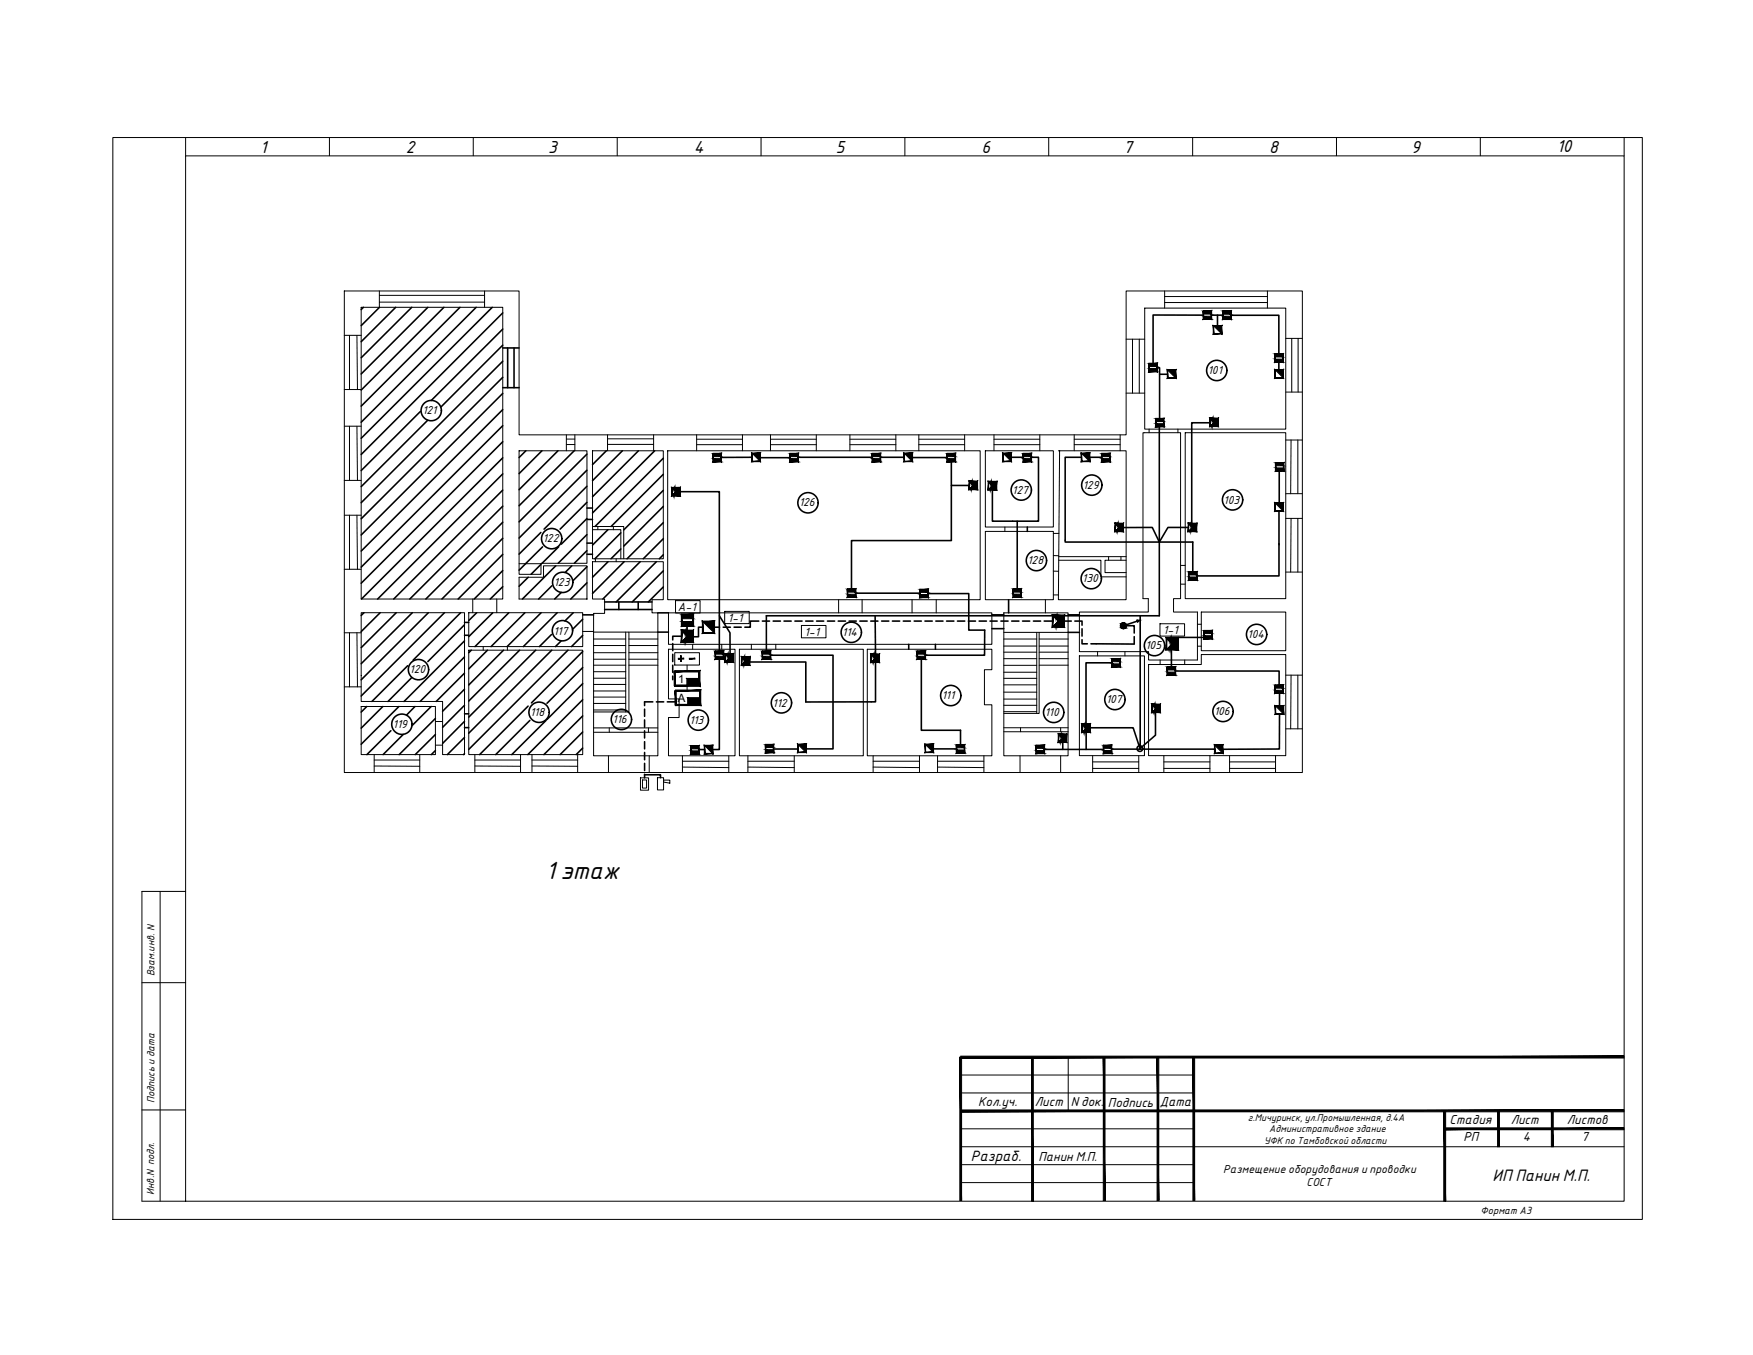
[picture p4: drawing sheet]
<svg xmlns="http://www.w3.org/2000/svg" width="279mm" height="216mm" viewBox="0 0 279 216" stroke-linecap="round" stroke-linejoin="round" font-family="sans-serif">
<defs><g id="words">
<text font-size="3.8" x="87" y="140.1">1 этаж</text>
<g font-size="2.7">
<text x="41.5" y="24.4">1</text>
<text x="64.7" y="24.4">2</text>
<text x="87.3" y="24.3">3</text>
<text x="110.6" y="24.3">4</text>
<text x="133.2" y="24.3">5</text>
<text x="156.4" y="24.3">6</text>
<text x="179.1" y="24.3">7</text>
<text x="202.3" y="24.3">8</text>
<text x="224.9" y="24.3">9</text>
<text x="248.1" y="24.3">10</text>
</g>
<text font-size="2.5" x="237.9" y="188.2">ИП Панин М.П.</text>
<text font-size="2.3" x="154.7" y="185">Разраб.</text>
<g font-size="2">
<text x="155.9" y="176.3">Кол.уч.</text>
<text x="164.9" y="176.3">Лист</text>
<text x="170.7" y="176.3">N док.</text>
<text x="176.6" y="176.4">Подпись</text>
<text x="184.8" y="176.3">Дата</text>
<text x="231" y="179.1">Стадия</text>
<text x="240.8" y="179.1">Лист</text>
<text x="249.7" y="179.1">Листов</text>
<text x="165.5" y="184.9">Панин М.П.</text>
<text x="233.2" y="181.8">РП</text>
<text x="242.7" y="181.8">4</text>
<text x="252.1" y="181.8">7</text>
</g>
<g font-size="1.8">
<text x="192.5" y="59.6">101</text>
<text x="67.3" y="66">121</text>
<text x="172.6" y="77.9">129</text>
<text x="127.4" y="80.7">126</text>
<text x="161.3" y="78.7">127</text>
<text x="195" y="80.2">103</text>
<text x="86.5" y="86.4">122</text>
<text x="163.8" y="89.9">128</text>
<text x="88.3" y="93.4">123</text>
<text x="172.5" y="92.8">130</text>
<text x="88.2" y="101.1">117</text>
<text x="108" y="97.3">А-1</text>
<text x="116" y="99">1-1</text>
<text x="128.2" y="101.3">1-1</text>
<text x="134.3" y="101.3">114</text>
<text x="185.4" y="101">1-1</text>
<text x="198.9" y="101.7">104</text>
<text x="65.3" y="107.3">120</text>
<text x="182.6" y="103.5">105</text>
<text x="108" y="111.9">A</text>
<text x="108.1" y="108.8">1</text>
<text x="123.1" y="112.6">112</text>
<text x="150.1" y="111.4">111</text>
<text x="176.3" y="112">107</text>
<text x="193.5" y="114">106</text>
<text x="62.6" y="116">119</text>
<text x="84.5" y="114.1">118</text>
<text x="97.6" y="115.2">116</text>
<text x="109.9" y="115.3">113</text>
<text x="166.5" y="114.1">110</text>
<text x="195" y="186.9">Размещение оборудования и проводки</text>
<text x="208.3" y="189">СОСТ</text>
</g>
<g font-size="1.6">
<text x="24.6" y="155.6" transform="rotate(-90 24.6 155.6)">Взам.инв. N</text>
<text x="24.6" y="175.8" transform="rotate(-90 24.6 175.8)">Подпись и дата</text>
<text x="24.6" y="190.4" transform="rotate(-90 24.6 190.4)">Инв.N подл.</text>
<text x="236" y="193.4">Формат А3</text>
</g>
<g font-size="1.5">
<text x="198.9" y="178.6">г.Мичуринск, ул.Промышленная, д.4А</text>
<text x="201.5" y="182.2">УФК по Тамбовской области</text>
<text x="202.3" y="180.4">Административное здание</text>
</g>
</g></defs>
<!-- layer: DESC -->
<g fill="none" stroke="#000" stroke-width=".16">
<path d="M18 21.9h243.8v172.4h-243.8zM29.6 21.9v2.9M52.5 21.9v2.9M75.4 21.9v2.9M98.4 21.9v2.9M121.3 21.9v2.9M144.2 21.9v2.9M167.1 21.9v2.9M190.1 21.9v2.9M213 21.9v2.9M235.9 21.9v2.9M258.9 21.9v2.9"/>
<path d="M107.7 95.7h3.9v2h-3.9zM108.6 99h1.9v.7h-1.9zM115.5 97.4h3.9v2h-3.9zM127.7 99.7h3.9v1.9h-3.9zM184.9 99.4h3.9v2h-3.9zM107.5 104h4v2h-4zM109.5 109.2h.1M109.5 106v1M109.5 109.2v.9M109.6 112.3h.1M111.5 108.1h-2v1.1M111.6 111.2h-2v1.1"/>
<path d="M102.1 123.9h1.3v2h-1.3zM102.4 124.3h.7v1.3h-.7zM104.8 123.9h1v2h-1zM105.8 124.3h1v.5l-1-.2zM22.6 156.6h7M25.5 142v49.4M29.6 142h-7v49.4h236.3v-166.6h-229.3v166.6M22.6 176.9h7M153.1 171.3h37.2M153.1 174.1h37.2M153.1 179.9h37.2M170.3 168.4v8.6"/>
<path d="M153.1 182.7h105.7M153.1 188.4h37.2M153.1 185.6h37.2"/>
</g>
<!-- layer: LINK -->
<g fill="none" stroke="#000" stroke-width=".25">
<path d="M57.9 49l-.3 .3M60.5 49l-2.9 2.9M63.1 49l-5.5 5.4M65.6 49l-8 8M68.2 49l-10.6 10.6M70.8 49l-13.2 13.2M73.3 49l-15.7 15.7M75.9 49l-18.3 18.3M78.5 49l-20.9 20.8M80.1 49.9l-22.5 22.5M80.1 52.4l-11.4 11.4M80.1 55l-9.8 9.9"/>
<path d="M80.1 57.6l-22.5 22.5M80.1 55.4h2.6M80.9 55.4v6.4M81.9 55.4v6.4M184.4 58.6h.4v8.1M184.8 59.6h1.3M191.8 50.2h-8v7.7M193.1 50.2h1.8M194 50.2v1.7M196.2 50.2h7.6v6.2M203.8 57.7v1.2M67 65.6l-9.4 9.4"/>
<path d="M68.2 67l-10.6 10.5M80.1 75.5l-19.9 19.9M80.1 60.1l-22.5 22.6M80.1 62.7l-22.5 22.5M80.1 65.3l-22.5 22.5M80.1 67.8l-22.5 22.6M80.1 70.4l-22.5 22.5M80.1 72.9l-22.5 22.5M80.1 78.1l-17.3 17.3M80.1 61.8h2.6M83.8 71.8l-1.1 1.1M86.4 71.8l-3.7 3.7"/>
<path d="M88.9 71.8l-6.2 6.2M91.5 71.8l-8.8 8.8M93.5 72.4l-10.8 10.7M93.5 74.9l-10.8 10.8M93.5 77.5l-6.8 6.8M96.6 71.8l-2.2 2.2M99.2 71.8l-4.8 4.8M101.8 71.8l-7.4 7.3M104.3 71.8l-9.9 9.9M105.7 73l-10.9 10.9M105.7 75.6l-8.3 8.3M105.7 78.1l-6.3 6.3"/>
<path d="M108.4 78.3h6.3v25.5M119.9 72.9h-5M121.2 72.9h4.7M127.2 72.9h11.8M140.3 72.9h3.8M145.4 72.9h5.6M151.6 73.6v12.5h-15.9v7.8M151.6 77.4h2.9M161.2 72.9h1.9M164.4 72.9h1.1v10.1h-7.3v-5M172.4 72.9h-2.6v13.5h20.3v4.7M173.7 72.9h1.9"/>
<path d="M184.8 68v30.1h-62.7v5.7M192.9 67.4h-3v16M203.9 75v5.1M58 97.6l-.4 .5M60.6 97.6l-3 3M63.2 97.6l-5.6 5.6M65.7 97.6l-8.1 8.2M68.3 97.6l-10.7 10.7M70.8 97.6l-13.2 13.3M73.4 97.6l-7.6 7.6M74 99.6l-5.8 5.8M74 99.2h.7"/>
<path d="M76 97.6l-1.3 1.3M78.5 97.6l-3.8 3.8M80.1 80.7l-14.8 14.7M80.1 85.8l-9.7 9.6M80.1 88.3l-7.1 7.1M80.1 83.2l-12.2 12.2M80.1 90.9l-4.5 4.5M80.1 93.5l-2 1.9M81.1 97.6l-5.4 5.4M83.7 97.6l-5.4 5.4M84.2 92l-1.5 1.4M86.2 84.8l-3.5 3.5"/>
<path d="M86.2 89.9l-1.6 1.6M86.2 97.6l-5.4 5.4M86.5 87.1l-3.8 3.8M88 93.3l-2.2 2.1M88.6 90.2l-5.3 5.2M88.8 97.6l-5.4 5.4M89 87.1l-2.6 2.7M89.5 94.4l-1.1 1M91.1 90.2l-1 1M91.4 97.6l-1.4 1.3M92.9 98.7l-1.7 1.6M93.5 95.4h.1"/>
<path d="M93.5 80l-4.2 4.3M93.5 82.6l-4 4.1M93.5 85.2l-4.5 4.6M93.5 87.7l-2 2.1M93.5 90.3l-2.2 2.2M93.5 92.9l-2.5 2.5M93.5 80.9h.9M93.5 82.8h.9M93.5 86.5h.9M93.5 88.3h.9M96.9 84.4l-2.5 2.5M96.9 89.5l-2.5 2.5"/>
<path d="M98.9 84.9l-4.1 4.1M98.9 87.5l-1.5 1.5M99.5 89.5l-5.1 5.1M102 89.5l-5.9 5.9M104.6 89.5l-6.4 6.4M105.7 80.7l-6.3 6.3M105.7 83.3l-5.8 5.7M105.7 85.8l-3.2 3.2M105.7 88.4l-.6 .6M105.7 91l-4.9 4.9M105.7 93.5l-2.4 2.4M114.7 98.1l1.6 2.7 .1 3.8"/>
<path d="M136.4 94.5h10.2M139.5 98.1v6.2M147.9 94.6h6.5v5.8h2.5v4h-9.4M160.8 95.6v2M162.1 83v10.9M163.7 84v.7M181.7 98.1v21.3l-1.1-3.4h-6.8M189.4 84h-3.2l-1.4 2.4-1.1-2.4-4.7 .1M203.8 86.6v5.2h-13.1M203.8 81.4v5.4M58.5 112.6l-.9 .9M61 112.6l-3.4 3.4"/>
<path d="M62.3 116.4l-3.8 3.8M63.6 112.6l-6 6M64.3 117l-3.2 3.2M65 106.1l-5.7 5.7M65.6 108l-3.8 3.8M66.1 112.6l-1.3 1.3M68.7 112.6l-3 3M69.4 114.5l-5.8 5.7M69.4 117l-3.2 3.2M69.4 119.6l-.7 .6M74 102.1l-9.6 9.7M74 107.3l-4.5 4.5"/>
<path d="M74 117.5l-2.7 2.7M74 104.7l-7 7.1M74 109.8l-3.5 3.5M74 112.4l-3.5 3.5M74 114.9l-3.5 3.6M74 113.7h.7M74 115.9h.7M74 101.2h.7M75.1 103.6l-.4 .4M77.7 103.6l-3 3M80.3 103.6l-5.6 5.5M82.8 103.6l-8.1 8.1"/>
<path d="M84.2 112.5l-7.8 7.7M84.4 114.8l-5.4 5.4M85.4 103.6l-10.7 10.7M87 114.8l-5.4 5.4M87.9 101.1l-1.9 1.9M87.9 103.6l-13.2 13.2M89.4 102.1l-.9 .9M90.5 103.6l-15.8 15.8M92.9 101.2l-1.8 1.8M92.9 103.8l-8.2 8.2M92.9 106.4l-5.7 5.7M92.9 108.9l-5.7 5.7"/>
<path d="M92.9 111.5l-8.8 8.7M92.9 114.1l-6.2 6.1M92.9 116.6l-3.6 3.6M92.9 119.2l-1.1 1M111.4 119.4h.9M114.7 105v14.4h-1.1M119.5 105.5h8.9v6.4l11.1-.1v-6.3M122.8 104.4h10v14.9h-4.3M123.3 119.3h3.9M144.8 102.7v.7M146.8 105v11.4h6.3v2.3M148.8 119.3h3.7"/>
<path d="M149.1 102.7v.7M166.4 119.4h6.7M169.4 118.3v1.1M170.2 100.8h1.8M173.1 116.7v2.7h2.8M177.2 119.4h16.3M177.2 105.6h-4.1v9.8M184.2 113.5v3.6l-2.5 2.2M187.3 106.9h16.6v2.3M191.9 101.6h-5.2v4.7M203.9 113.8v5.5l-9 .1M203.9 110.5v2"/>
<path d="M74 120.1l-.1 .1M102.7 123.5h2.6v.4"/>
<circle cx="193.9" cy="59" r="1.62"/>
<circle cx="68.7" cy="65.4" r="1.62"/>
<circle cx="162.8" cy="78.1" r="1.62"/>
<circle cx="174" cy="77.3" r="1.62"/>
<circle cx="196.5" cy="79.6" r="1.62"/>
<circle cx="87.9" cy="85.8" r="1.62"/>
<circle cx="89.7" cy="92.8" r="1.62"/>
<circle cx="128.8" cy="80.1" r="1.62"/>
<circle cx="165.2" cy="89.3" r="1.62"/>
<circle cx="173.9" cy="92.2" r="1.62"/>
<circle cx="64.1" cy="115.4" r="1.62"/>
<circle cx="66.7" cy="106.7" r="1.62"/>
<circle cx="85.9" cy="113.5" r="1.62"/>
<circle cx="89.6" cy="100.5" r="1.62"/>
<circle cx="99" cy="114.6" r="1.62"/>
<circle cx="111.3" cy="114.7" r="1.62"/>
<circle cx="124.5" cy="112" r="1.62"/>
<circle cx="135.7" cy="100.7" r="1.62"/>
<circle cx="151.5" cy="110.8" r="1.62"/>
<circle cx="167.9" cy="113.5" r="1.62"/>
<circle cx="177.7" cy="111.5" r="1.62"/>
<circle cx="184" cy="102.9" r="1.62"/>
<circle cx="194.9" cy="113.4" r="1.62"/>
<circle cx="200.3" cy="101.1" r="1.62"/>
</g>
<!-- layer: BLK_12_THHN -->
<g fill="none" stroke="#000" stroke-width=".16">
<path d="M54.9 46.4h27.8v22.9h96.8v-22.9h28.1v76.7h-152.7zM54.9 53.4h2.7M55.7 53.4v8.7M56.9 53.4l.1 8.7M57.6 49h22.5v46.4h-22.5zM60.5 46.4v2.6M60.5 47.1h16.7M60.5 48.1h16.7M77.2 46.4v2.6M179.5 54h2.9M180.5 54v8.6M181.6 54v8.6"/>
<path d="M182.4 49.1h22.5v19.3h-22.5zM185.6 47.3h16.4M185.6 46.4v2.7M185.6 48.2h16.4M202 46.4v2.7M204.9 53.9h2.7M205.9 53.9v8.6M206.9 53.9v8.6M54.9 62.1h2.7M54.9 67.9h2.7M54.9 76.5h2.7M55.7 67.9v8.6"/>
<path d="M56.9 67.9l.1 8.6M82.7 71.8h10.8v18h-7.3v1.7h-3.5zM90.3 69.3v2.5M90.3 70.8h1.3M90.3 70h1.3M91.6 69.3v2.5M94.4 71.8h11.3v17.2h-11.3zM96.8 69.3v2.5M96.8 69.9h7.4M96.8 70.8h7.4M104.2 69.3v2.5M106.4 71.8h49.8v23.8h-49.8z"/>
<path d="M111 70h7.3M111 70.9h7.3M111 69.3v2.5M118.3 69.3v2.5M122.8 70h7.3M122.8 70.9h7.3M122.8 69.3v2.5M130.1 69.3v2.5M135.5 70h7.3M135.5 70.9h7.3M135.5 69.3v2.5M142.8 69.3v2.5"/>
<path d="M146.4 70h7.3M146.4 70.9h7.3M146.4 69.3v2.5M153.7 69.3v2.5M157 71.8h10.9v12.2h-10.9zM158.4 70h7.3M158.4 70.9h7.3M158.4 69.3v2.5M165.7 69.3v2.5M168.7 71.8h10.8v23.8h-10.8l.2-23.8M171.2 70h7.3M171.2 70.9h7.3"/>
<path d="M171.2 69.3v2.5M178.5 69.3v2.5M179.5 62.6h2.9M182.2 68.9h6v26.5h-1.2v2.1h3.9v7.7h-7.8v-1.4h-11.1v-6.3h11v-2.1h-.8zM183.1 68.4v.5M187.7 68.4v.5M188.9 68.9h16v26.5h-16zM204.9 62.5h2.7M204.9 70.1h2.7M204.9 78.7h2.7M205.8 70.1l-.1 8.6M206.9 70.1v8.6"/>
<path d="M54.9 82.1h2.7M54.9 90.7h2.7M55.7 82.1v8.6M56.9 82.1l.1 8.6M57.6 97.6h16.4v22.6h-3.5v-8.4h-12.9zM74.7 97.6h18.2v5.4h-18.2zM75.3 95.4v2.2M79.2 95.4v2.2M82.7 92h3.9v-1.8h6.9v5.2h-10.8zM82.7 89.8h3.5M94.4 83.9h5v5.1M94.4 84.4h4.5v4.6"/>
<path d="M94.4 89.5h11.3v6.1h-1.8v2h1v22.8h-10.3v-22.7h1.8v-2.3h-2zM94.9 89v.5M95.3 83.9v.5M97.8 83.9v.5M98.2 89v.5M106.5 97.6h51.6v5.1h-51.6zM133.7 95.6v2M137.4 95.6v2M145.4 95.6v2M149.2 95.6v2M157 84.7h10.9v10.9h-10.9zM160 97.6h10.2v22.8h-10.2z"/>
<path d="M160.2 84v.7M166.6 95.6v2M167.9 91h.8M167.9 85h.9M167.9 88.5h.8M167.9 94.8h.8M168.7 89.3h6.8v2.6h4M168.7 88.7h10.8M176.7 88.7v.6M178.7 88.7v.6M179.5 89.3h-3.4v1.9h3.4M188.2 90.1h.7"/>
<path d="M188.2 93.1h.7M190.9 99.5h.6M191.5 97.5h13.4v6.2h-13.4zM204.9 82.6h2.7M204.9 91.2h2.7M205.8 82.6l-.1 8.6M206.9 82.6v8.6M54.9 100.8h2.7M54.9 109.4h2.7M55.7 100.8v8.6M56.9 100.8l.1 8.6M57.6 112.6h11.8v7.6h-11.8z"/>
<path d="M69.4 115h1.1M69.4 118.7h1.1M74.7 103.6h18.2v16.6h-18.2zM77 103v.6M80.9 103v.6M92.9 100.6h1.7M94.6 100.7h10.3M94.6 101.8h5.1M94.6 102.9h5.1M94.6 104h5.1M94.6 105h5.1M94.6 106h5.1"/>
<path d="M94.6 107h5.1M94.6 108.1h5.1M94.6 109.1h5.1M94.6 110.1h5.1M94.6 111.1h5.1M94.6 112.1h5.1M94.6 113.1h5.1M94.6 116.7h10.3M94.6 116h10.3M97.1 116v.7M99.7 100.7v12.7M100.2 100.7v12.7h-5.6"/>
<path d="M100.2 101.8h4.7M100.2 102.9h4.7M100.2 104h4.7M100.2 105h4.7M100.2 106h4.7M103.3 116v.7M106.5 103.4h10.7v17h-10.7v-6.1h1.7v-2.9h-1.7zM110.4 102.7v.7M115 102.7v.7M117.8 103.4h19.8v17h-19.8zM119.8 102.7v.7M123.6 102.7v.7"/>
<path d="M138.2 103.4h19.9v3.3h-1.2v5.6h1.2v8.1h-19.9zM160 101.8h5.2M160 106h5.2M160 100.8h10.2M160 102.9h5.2M160 103.9h5.2M160 105h5.2M160 107.1h5.2M160 108.1h5.2M160 109.1h5.2M160 110.3h5.2M160 111.4h5.2"/>
<path d="M160 112.4h5.2M160 113.4h5.2M160 116h10.2M160 116.6h10.2M162.7 116v.6M165.2 100.8v12.9M165.6 100.8v12.9h-5.6M165.6 101.8h4.6M165.6 106h4.6M165.6 102.9h4.6M165.6 103.9h4.6M165.6 105h4.6"/>
<path d="M169.1 116v.6M172 104.5h10.4v15.9h-10.4zM174.9 103.8v.7M179.3 103.8v.7M183.1 105.9h8.4v-1.6h13.4v16.1h-21.8zM184.9 105.2v.7M188.8 105.2v.7M190.9 103h.6M204.9 107.6h2.7M204.9 116.1h2.7M205.8 107.6l-.1 8.5M206.9 107.6v8.5"/>
<path d="M59.6 120.2v2.9M59.6 121.1h7.3M59.6 122.1h7.3M66.9 120.2v2.9M75.7 121.1h7.3M75.7 120.2v2.9M75.7 122.1h7.3M83 120.2v2.9M84.8 121.1h7.3M84.8 120.2v2.9M84.8 122.1h7.3M92.1 120.2v2.9"/>
<path d="M97 120.4v2.7M103.5 120.4v2.7M108.8 120.4v2.7M108.8 121.3h7.4M108.8 122.2l7.4 .1M116.2 120.4v2.7M119.2 121.3h7.4M119.2 120.4v2.7M119.2 122.2l7.4 .1M126.6 120.4v2.7M139.2 121.3h7.4M139.2 120.4v2.7"/>
<path d="M139.2 122.2l7.4 .1M146.6 120.4v2.7M149.4 121.3h7.4M149.4 120.4v2.7M149.4 122.2l7.4 .1M156.8 120.4v2.7M162.6 120.4v2.7M169.1 120.4v2.7M174.2 120.4v2.7M174.2 121.4h7.3M174.2 122.4h7.3M181.5 120.4v2.7"/>
<path d="M185.5 121.4h7.3M185.5 122.4h7.3M185.5 120.4v2.7M192.8 120.4v2.7M196 121.4h7.3M196 122.4h7.3M196 120.4v2.7M203.3 120.4v2.7"/>
</g>
<g fill="#000" stroke="#000" stroke-width=".16">
<path d="M179 99.3h.2zM178.9 99.3h.3z"/>
<path d="M178.9 99.3h.4zM178.9 99.3h.4z"/>
<path d="M178.9 99.3h.4zM178.8 99.3h.5z"/>
<path d="M178.8 99.3l.6 .1zM178.7 99.4h.7z"/>
<path d="M178.7 99.4l.7 .1zM178.7 99.4l.7 .1z"/>
<path d="M178.7 99.5l.8 .1-.1-.1zM178.7 99.5l.8 .1h-.9z"/>
<path d="M178.7 100h.7zM178.7 100h.7z"/>
<path d="M178.6 99.6h.9zM178.6 99.6h.9h-.9z"/>
<path d="M178.6 99.9l.8 .1 .1-.1zM178.6 99.9l.8 .1h-.7z"/>
<path d="M178.6 99.6l.9 .1zM178.6 99.6l.9 .1z"/>
<path d="M178.6 99.8l.9 .1v-.1zM178.6 99.8l.9 .1h-.9z"/>
<path d="M178.6 99.7l.9 .1v-.1zM178.6 99.7l.9 .1h-.9z"/>
<path d="M181.2 98.8l.4 .1zM181.2 98.9l.1 .1 .3-.1z"/>
<path d="M181.3 99l.3-.1zM181.3 99v.1l.2-.1z"/>
<path d="M178.9 100.1h.3zM178.9 100.1l.2 .1z"/>
<path d="M178.9 100.1h.4zM178.9 100.1h.3z"/>
<path d="M178.8 100.1h.5zM178.8 100.1h.5z"/>
<path d="M178.7 100h.7zM178.7 100l.6 .1z"/>
</g>
<g fill="none" stroke="#000" stroke-width=".25">
<path d="M92.9 98h1.7M96.4 95.9h7.5M96.4 97.1h7.5M98.6 95.9v1.2M101.7 95.9v1.2M104.9 97.6h1.6M109.5 99.7v.8M112 99.9h-.7v1.6h-.8M113.8 99.9h.9M115.3 99.9h1.1M117 99.9h1.1M120.9 99h-1.3v.9h-.9"/>
<path d="M121.5 99h1.2M123.2 99h1.2M125 99h1.1M126.7 99h1.1M128.4 99h1.2M130.1 99h1.2M131.9 99h1.1M133.6 99h1.2M135.3 99h1.2M137 99h1.2M138.8 99h1.1M140.5 99h1.2"/>
<path d="M142.2 99h1.2M144 99h1.1M145.7 99h1.1M147.4 99h1.2M149.2 99h1.1M150.9 99h1.1M152.6 99h1.2M154.3 99h1.2M156.1 99h1.1M157.8 99h1.1M158.1 98h1.9M159.5 99h1.2"/>
<path d="M161.2 99h1.2M163 99h1.1M164.7 99h1.2M166.4 99h1.4M169.6 99h1.1M170.2 98h1.8M171.3 99h1.2v.6M179.5 99.7h1.3v1.2M181.2 98.8l.1 .3M181.6 98.9l-2 .6M102.7 113v1.1M102.7 114.7v1.2"/>
<path d="M102.7 116.4v1.2M102.7 118.2v1.1M102.7 119.9v1.2M104 111.8h-1.3v.6M104.6 111.8h1.2M104.9 100.7h1.6M106.4 111.8h1.3M107.2 102.5v1.2M107.2 104.3v1.1M107.2 106v1.1M107.2 107.7v.6M108.6 101.4h-1.4v.6"/>
<path d="M158.1 100.2h1.9M172.5 101.9v.7h.8M172.5 100.2v1.2M173.9 102.6h6.9M180.8 101.4v1.2M102.7 121.6v1.2M102.7 123.4v.5"/>
<circle cx="179.1" cy="99.7" r=".46"/>
<circle cx="181.7" cy="119.3" r=".46"/>
</g>
<!-- layer: DESC -->
<g fill="#000" stroke="#000" stroke-width=".16">
<path d="M186.1 59h1.2v1.2zM193.5 52h1.2v1.1zM203.3 59h1.2v1.2zM119.9 72.3h1.2v1.2zM144.2 72.3h1.2v1.2zM159.9 72.3h1.2v1.2zM172.4 72.3h1.2v1.2zM112 99.1h1.8v1.7zM203.3 80.2h1.2v1.2zM112.3 118.8h1.2l.1 1.2zM127.2 118.6h1.2v1.2zM147.5 118.6h1.2v1.2z"/>
<path d="M193.6 118.8h1.2l.1 1.2zM203.3 112.5h1.2v1.2z"/>
<path d="M183.1 57.9v.1l1.4-.1zM183.1 58l1.4-.1zM184.5 57.9l-.1 .1 .1 1.3zM184.4 58l.1 1.3zM183.1 59.3h1.4l-.1-.1zM183.1 59.3l1.3-.1zM183.1 57.9v1.4l.1-.1zM183.1 57.9h.1v1.3z"/>
<path d="M183.1 57.9l1.3 .5v-.5zM183.1 57.9l1.3 .5h-1.3z"/>
<path d="M183.1 58.7l1.3 .5v-.5zM183.1 58.7l1.3 .5h-1.3z"/>
<path d="M186 58.9l.1 .1 1.3-.1zM186.1 59l1.3-.1zM187.4 58.9l-.1 .1 .1 1.3zM187.3 59l.1 1.3zM186 60.3h1.4l-.1-.1zM186 60.3l1.3-.1zM186 58.9v1.4l.1-.1zM186 58.9l.1 1.3z"/>
<path d="M191.8 49.5v.1l1.3-.1zM191.8 49.6l1.3-.1-.1 .1zM193.1 49.5l-.1 .1 .1 1.3zM193 49.6l.1 1.3zM191.8 50.9h1.3l-.1-.1zM191.8 50.9l1.2-.1zM191.8 49.6v1.3v-.1zM191.8 49.6v1.2z"/>
<path d="M191.8 49.6l1.3 .4v-.4zM191.8 49.6l1.3 .4h-1.3z"/>
<path d="M191.8 50.4l1.3 .4v-.4zM191.8 50.4l1.3 .4h-1.3z"/>
<path d="M193.4 51.9l.1 .1 1.2-.1zM193.5 52l1.2-.1zM194.7 51.9v.1v1.2zM194.7 52v1.2zM193.4 53.2h1.3v-.1zM193.4 53.2l1.3-.1zM193.4 51.9v1.3l.1-.1zM193.4 51.9l.1 1.2z"/>
<path d="M194.9 49.5v.1l1.3-.1zM194.9 49.6l1.3-.1zM196.1 49.6l.1 1.3v-1.4zM196.1 49.6l.1 1.3zM194.9 50.9h1.3l-.1-.1zM194.9 50.9l1.2-.1zM194.9 49.6v1.3v-.1zM194.9 49.6v1.2z"/>
<path d="M194.9 49.6l1.3 .5v-.5zM194.9 49.6l1.3 .5h-1.3z"/>
<path d="M194.9 50.4l1.3 .5v-.5zM194.9 50.4l1.3 .5h-1.3z"/>
<path d="M203.2 56.4v.1l1.3-.1zM203.2 56.5l1.3-.1zM204.5 56.4l-.1 .1 .1 1.2zM204.4 56.5l.1 1.2zM203.2 57.7h1.3l-.1-.1zM203.2 57.7l1.2-.1zM203.2 56.4v1.3v-.1zM203.2 56.4v1.2z"/>
<path d="M203.2 58.9l.1 .1 1.3-.1zM203.3 59l1.3-.1zM204.6 58.9l-.1 .1 .1 1.2zM204.5 59l.1 1.2zM203.2 60.2h1.4h-.1zM203.2 60.2h1.3zM203.2 58.9v1.3h.1zM203.2 58.9l.1 1.3z"/>
<path d="M203.2 56.4l1.3 .5v-.5zM203.2 56.4l1.3 .5h-1.3z"/>
<path d="M203.2 57.2l1.3 .5v-.5zM203.2 57.2l1.3 .5h-1.3z"/>
<path d="M107.3 77.7h.1l-.1 .1zM107.4 77.7l-.1 .1z"/>
<path d="M107.4 78.9l-.1 .1zM107.3 78.9v.1l.1-.1z"/>
<path d="M107.4 77.7v.2zM107.4 77.7v.2z"/>
<path d="M107.4 77.7h.1l-.1 .3zM107.5 77.7l-.1 .3h.1z"/>
<path d="M107.4 78.8v.2zM107.4 78.8v.2v-.2z"/>
<path d="M107.5 78.7v.3h-.1zM107.4 78.7v.3l.1-.3z"/>
<path d="M107.5 77.7h.1l-.1 .4zM107.6 77.7l-.1 .4h.1z"/>
<path d="M107.6 78.6v.4h-.1zM107.5 78.6v.4l.1-.4z"/>
<path d="M107.6 77.7h.1l-.1 .5zM107.7 77.7l-.1 .5h.1z"/>
<path d="M107.7 78.5v.5h-.1zM107.6 78.5v.5l.1-.5z"/>
<path d="M107.7 77.7h.1l-.1 .5zM107.8 77.7l-.1 .5h.1z"/>
<path d="M107.7 77.7h.1l-.1 1.2zM107.8 77.7l-.1 1.2h.1z"/>
<path d="M107.8 78.5v.4h-.1zM107.7 78.5v.4l.1-.4z"/>
<path d="M107.8 78.3v.1l-.7 .5zM107.1 78.9l.1 .1 .6-.6z"/>
<path d="M107.8 77.7h.1l-.1 1.2zM107.9 77.7l-.1 1.2h.1z"/>
<path d="M107.2 77.7l.6 .6v.1zM107.2 77.7l-.1 .1 .7 .6z"/>
<path d="M107.9 77.7h.1l-.1 1.2zM108 77.7l-.1 1.2h.1z"/>
<path d="M108 77.7h.1l-.1 1.2zM108.1 77.7l-.1 1.2h.1z"/>
<path d="M108.1 77.7h.1l-.1 1.2zM108.2 77.7l-.1 1.2h.1z"/>
<path d="M108.2 77.7v1.2zM108.2 77.7v1.2z"/>
<path d="M108.2 77.7h.1l-.1 1.2zM108.3 77.7l-.1 1.2h.1z"/>
<path d="M108.4 77.6v1.4l-.1-.1zM108.4 77.6l-.1 1.3zM107.1 77.7l1.3-.1-.1 .2zM107.1 77.7l1.2 .1zM107.1 77.7v.1v1.2zM107.1 77.8v1.2zM107.1 78.9l1.3 .1h-1.3zM107.1 78.9l1.3 .1z"/>
<path d="M113.7 72.2v.1l1.3-.1zM113.7 72.3l1.3-.1zM114.9 72.3l.1 1.3v-1.4zM114.9 72.3l.1 1.3zM113.6 73.6h1.4l-.1-.1zM113.6 73.6l1.3-.1zM113.6 72.3v1.3l.1-.1zM113.6 72.3h.1v1.2z"/>
<path d="M113.7 72.3l1.2 .5v-.5zM113.7 72.3l1.2 .5h-1.2z"/>
<path d="M113.7 73.1l1.2 .5v-.5zM113.7 73.1l1.2 .5h-1.2z"/>
<path d="M119.8 72.2l.1 .1 1.3-.1zM119.9 72.3l1.3-.1zM121.2 72.2l-.1 .1 .1 1.3zM121.1 72.3l.1 1.3zM119.8 73.6h1.4l-.1-.1zM119.8 73.6l1.3-.1zM119.8 72.2v1.4l.1-.1zM119.8 72.2l.1 1.3z"/>
<path d="M125.9 72.2v.1l1.4-.1zM125.9 72.3l1.4-.1zM127.2 72.3l.1 1.3v-1.4zM127.2 72.3l.1 1.3zM125.9 73.6h1.4l-.1-.1zM125.9 73.6l1.3-.1zM125.9 72.3v1.3l.1-.1zM125.9 72.3h.1v1.2z"/>
<path d="M125.9 72.3l1.3 .5v-.5zM125.9 72.3l1.3 .5h-1.3z"/>
<path d="M125.9 73.1l1.3 .5v-.5zM125.9 73.1l1.3 .5h-1.3z"/>
<path d="M139 72.2v.1l1.4-.1zM139 72.3l1.4-.1zM140.3 72.3l.1 1.3v-1.4zM140.3 72.3l.1 1.3zM139 73.6h1.4l-.1-.1zM139 73.6l1.3-.1zM139 72.3v1.3l.1-.1zM139 72.3h.1v1.2z"/>
<path d="M139 72.3l1.3 .5v-.5zM139 72.3l1.3 .5h-1.3z"/>
<path d="M139 73.1l1.3 .5v-.5zM139 73.1l1.3 .5h-1.3z"/>
<path d="M144.1 72.2l.1 .1 1.3-.1zM144.2 72.3l1.3-.1zM145.5 72.2l-.1 .1 .1 1.3zM145.4 72.3l.1 1.3zM144.1 73.6h1.4l-.1-.1zM144.1 73.6l1.3-.1zM144.1 72.2v1.4l.1-.1zM144.1 72.2l.1 1.3z"/>
<path d="M151 72.2v.1l1.3-.1zM151 72.3l1.3-.1zM152.3 72.2l-.1 .1 .1 1.3zM152.2 72.3l.1 1.3zM150.9 73.6h1.4l-.1-.1zM150.9 73.6l1.3-.1zM150.9 72.3v1.3l.1-.1zM150.9 72.3h.1v1.2z"/>
<path d="M151 72.3l1.3 .5v-.5zM151 72.3l1.3 .5h-1.3z"/>
<path d="M151 73.1l1.3 .5v-.5zM151 73.1l1.3 .5h-1.3z"/>
<path d="M154.7 76.7v.1zM154.7 76.7v.1z"/>
<path d="M154.7 76.7h.1l-.1 .2zM154.8 76.7l-.1 .2z"/>
<path d="M154.8 76.7h.1l-.1 .3zM154.9 76.7l-.1 .3h.1z"/>
<path d="M154.8 77.8l-.1 .2zM154.7 77.8v.2l.1-.2z"/>
<path d="M154.9 76.7h.1l-.1 .4zM155 76.7l-.1 .4h.1z"/>
<path d="M154.9 77.7v.3h-.1zM154.8 77.7v.3l.1-.3z"/>
<path d="M155 77.6v.4h-.1zM154.9 77.6v.4l.1-.4z"/>
<path d="M155 76.7h.1l-.1 .5zM155.1 76.7l-.1 .5h.1z"/>
<path d="M155.1 77.5v.5h-.1zM155 77.5v.5l.1-.5z"/>
<path d="M155.1 76.7v.5zM155.1 76.7v.5z"/>
<path d="M155.1 76.7h.1l-.1 1.2zM155.2 76.7l-.1 1.2h.1z"/>
<path d="M155.1 77.5v.4zM155.1 77.5v.4v-.4z"/>
<path d="M155.1 77.3l-.6 .6zM154.5 77.9l.1 .1 .6-.6z"/>
<path d="M155.2 76.7h.1l-.1 1.2zM155.3 76.7l-.1 1.2h.1z"/>
<path d="M154.6 76.7l.6 .6-.1 .1zM154.5 76.7l.6 .7z"/>
<path d="M155.3 76.7h.1l-.1 1.2zM155.4 76.7l-.1 1.2h.1z"/>
<path d="M155.4 76.7h.1l-.1 1.2zM155.5 76.7l-.1 1.2h.1z"/>
<path d="M155.5 76.7v1.2zM155.5 76.7v1.2z"/>
<path d="M155.5 76.7h.1l-.1 1.2zM155.6 76.7l-.1 1.2h.1z"/>
<path d="M155.6 76.7h.1l-.1 1.2zM155.7 76.7l-.1 1.2h.1z"/>
<path d="M155.8 76.7v1.3l-.1-.1zM155.8 76.7l-.1 1.2zM154.4 76.7h1.4h-.1zM154.4 76.7h1.3zM154.4 76.7h.1l-.1 1.3zM154.5 76.7l-.1 1.3zM154.4 78l.1-.1 1.3 .1zM154.5 77.9l1.3 .1z"/>
<path d="M157.7 76.8h.1l-.1 .1zM157.8 76.8l-.1 .1z"/>
<path d="M157.7 78l.1-.1zM157.7 77.9v.1l.1-.1z"/>
<path d="M157.8 76.8h.1l-.1 .1zM157.9 76.8l-.1 .1z"/>
<path d="M157.9 77.8l-.1 .2zM157.8 77.8v.2l.1-.2z"/>
<path d="M157.9 76.8h.1l-.1 .2zM158 76.8l-.1 .2h.1z"/>
<path d="M157.9 76.8h.1l-.1 .3zM158 76.8l-.1 .3h.1z"/>
<path d="M158 77.8v.2h-.1zM157.9 77.8v.2l.1-.2z"/>
<path d="M158 77.6v.4h-.1zM157.9 77.6v.4l.1-.4z"/>
<path d="M158 76.8h.1l-.1 .4zM158.1 76.8l-.1 .4h.1z"/>
<path d="M158.1 77.6v.4h-.1zM158 77.6v.4l.1-.4z"/>
<path d="M158.1 76.8h.1l-.1 .5zM158.2 76.8l-.1 .5h.1z"/>
<path d="M158.2 77.5v.5h-.1zM158.1 77.5v.5l.1-.5z"/>
<path d="M158.2 76.8h.1l-.1 1.2zM158.3 76.8l-.1 1.2h.1z"/>
<path d="M158.2 77.4h.1l-.7 .6zM157.6 78l.7-.6z"/>
<path d="M158.3 76.8v1.2zM158.3 76.8v1.2z"/>
<path d="M157.6 76.7l.7 .7h-.1zM157.6 76.8l.6 .6z"/>
<path d="M158.3 76.8h.1l-.1 1.2zM158.4 76.8l-.1 1.2h.1z"/>
<path d="M158.4 76.8h.1l-.1 1.2zM158.5 76.8l-.1 1.2h.1z"/>
<path d="M158.5 76.8h.1l-.1 1.2zM158.6 76.8l-.1 1.2h.1z"/>
<path d="M158.6 76.8h.1l-.1 1.2zM158.7 76.8l-.1 1.2h.1z"/>
<path d="M158.7 76.8h.1l-.1 1.2zM158.8 76.8l-.1 1.2h.1z"/>
<path d="M158.9 76.7v1.4l-.1-.1zM158.9 76.7l-.1 1.3zM157.5 76.7h1.4l-.1 .1zM157.5 76.7l1.3 .1zM157.5 76.7l.1 .1-.1 1.3zM157.6 76.8l-.1 1.3zM157.6 78l1.3 .1h-1.4zM157.6 78l1.3 .1z"/>
<path d="M159.8 72.2l.1 .1 1.3-.1zM159.9 72.3l1.3-.1zM161.2 72.2l-.1 .1 .1 1.3zM161.1 72.3l.1 1.3zM159.8 73.6h1.4l-.1-.1zM159.8 73.6l1.3-.1zM159.8 72.2v1.4l.1-.1zM159.8 72.2l.1 1.3z"/>
<path d="M163.1 72.2v.1l1.3-.1zM163.1 72.3l1.3-.1zM164.3 72.3l.1 1.3v-1.4zM164.3 72.3l.1 1.3zM163.1 73.6h1.3l-.1-.1zM163.1 73.6l1.2-.1zM163.1 72.3v1.3v-.1zM163.1 72.3v1.2z"/>
<path d="M163.1 72.3l1.3 .5v-.5zM163.1 72.3l1.3 .5h-1.3z"/>
<path d="M163.1 73.1l1.3 .5v-.5zM163.1 73.1l1.3 .5h-1.3z"/>
<path d="M172.3 72.2l.1 .1 1.3-.1zM172.4 72.3l1.3-.1zM173.7 72.2l-.1 .1 .1 1.3zM173.6 72.3l.1 1.3zM172.3 73.6h1.4l-.1-.1zM172.3 73.6l1.3-.1zM172.3 72.2v1.4l.1-.1zM172.3 72.2l.1 1.3z"/>
<path d="M175.6 72.2v.1l1.3-.1zM175.6 72.3l1.3-.1zM176.8 72.3l.1 1.3v-1.4zM176.8 72.3l.1 1.3zM175.5 73.6h1.4l-.1-.1zM175.5 73.6l1.3-.1zM175.5 72.3v1.3l.1-.1zM175.5 72.3h.1v1.2z"/>
<path d="M175.6 72.3l1.3 .5v-.5zM175.6 72.3l1.3 .5h-1.3z"/>
<path d="M175.6 73.1l1.3 .5v-.5zM175.6 73.1l1.3 .5h-1.3z"/>
<path d="M184.2 66.7h1.3zM184.2 66.7h1.3zM185.5 66.7h-.1l.1 1.3zM185.4 66.7l.1 1.3zM184.2 68h1.3l-.1-.1zM184.2 68l1.2-.1zM184.2 66.7v1.3v-.1zM184.2 66.7v1.2z"/>
<path d="M184.2 66.7l1.3 .5v-.5zM184.2 66.7l1.3 .5h-1.3z"/>
<path d="M184.2 67.5l1.3 .5v-.5zM184.2 67.5l1.3 .5h-1.3z"/>
<path d="M193 66.7h.1l-.1 .1zM193.1 66.7l-.1 .1z"/>
<path d="M193.1 67.8l-.1 .1zM193 67.8v.1l.1-.1z"/>
<path d="M193.1 66.7h.1l-.1 .2zM193.2 66.7l-.1 .2z"/>
<path d="M193.2 66.7h.1l-.1 .2zM193.3 66.7l-.1 .2h.1z"/>
<path d="M193.2 67.7v.2h-.1zM193.1 67.7v.2l.1-.2z"/>
<path d="M193.3 67.7v.2h-.1zM193.2 67.7v.2l.1-.2z"/>
<path d="M193.3 66.7h.1l-.1 .3zM193.4 66.7l-.1 .3h.1z"/>
<path d="M193.4 67.6v.3h-.1zM193.3 67.6v.3l.1-.3z"/>
<path d="M193.4 66.7v.4zM193.4 66.7v.4z"/>
<path d="M193.4 67.5v.4zM193.4 67.5v.4v-.4z"/>
<path d="M193.4 66.7h.1l-.1 .5zM193.5 66.7l-.1 .5h.1z"/>
<path d="M193.5 66.7h.1l-.1 1.2zM193.6 66.7l-.1 1.2h.1z"/>
<path d="M193.5 67.4v.5h-.1zM193.4 67.4v.5l.1-.5z"/>
<path d="M192.9 67.9l.6-.6h.1zM192.9 67.9l.1 .1 .6-.7z"/>
<path d="M193.6 66.7h.1l-.1 1.2zM193.7 66.7l-.1 1.2h.1z"/>
<path d="M193 66.6l.6 .7h-.1zM192.9 66.7l.6 .6-.5-.7z"/>
<path d="M193.7 66.7h.1l-.1 1.2zM193.8 66.7l-.1 1.2h.1z"/>
<path d="M193.8 66.7v1.2zM193.8 66.7v1.2z"/>
<path d="M193.8 66.7h.1l-.1 1.2zM193.9 66.7l-.1 1.2h.1z"/>
<path d="M193.9 66.7h.1l-.1 1.2zM194 66.7l-.1 1.2h.1z"/>
<path d="M194 66.7h.1l-.1 1.2zM194.1 66.7l-.1 1.2h.1z"/>
<path d="M194.2 66.6v1.4l-.1-.1zM194.2 66.6l-.1 1.3zM192.8 66.6h1.4l-.1 .1zM192.8 66.6l1.3 .1zM192.8 66.6l.1 .1-.1 1.3zM192.9 66.7l-.1 1.3zM192.9 67.9l1.3 .1h-1.4zM192.9 67.9l1.3 .1z"/>
<path d="M203.3 73.7v.1l1.3-.1zM203.3 73.8l1.3-.1zM204.6 73.7l-.1 .1 .1 1.3zM204.5 73.8l.1 1.3zM203.3 75.1h1.3l-.1-.1zM203.4 75h1.1l-1.2 .1zM203.3 73.8v1.3l.1-.1zM203.3 73.8h.1v1.2z"/>
<path d="M203.3 73.8l1.3 .4v-.4zM203.3 73.8l1.3 .4h-1.3z"/>
<path d="M203.3 74.6l1.3 .4v-.4zM203.3 74.6l1.3 .4h-1.3z"/>
<path d="M108.6 97.8v.2l1.9-.2zM108.6 98l1.9-.2-.1 .2zM110.5 97.8l-.1 .2 .1 1.8zM110.4 98l.1 1.8-.1-.1zM108.6 99.8h1.9l-.1-.1zM108.7 99.7h1.7l-1.8 .1zM108.6 97.9v1.9l.1-.1zM108.6 97.9h.1v1.8z"/>
<path d="M108.6 97.9l1.9 .7v-.7zM108.6 97.9l1.9 .7h-1.9z"/>
<path d="M108.6 99l1.9 .7v-.7zM108.6 99l1.9 .7h-1.9z"/>
<path d="M111.9 99l.2 .1 1.8-.1zM112.1 99.1l1.8-.1-.1 .1zM113.9 99l-.1 .1 .1 1.8zM113.8 99.1l.1 1.8-.1-.1zM111.9 100.9h2l-.1-.1zM111.9 100.9l.2-.1h1.7zM111.9 99v1.9l.2-.1zM111.9 99l.2 .1v1.7z"/>
<path d="M135.1 93.8v.1l1.3-.1zM135.1 93.9l1.3-.1zM136.4 93.8l-.1 .1 .1 1.3zM136.3 93.9l.1 1.3zM135 95.2h1.4l-.1-.1zM135.1 95.1h1.2l-1.3 .1zM135 93.9v1.3l.1-.1zM135 93.9h.1v1.2z"/>
<path d="M135.1 93.9l1.3 .4v-.4zM135.1 93.9l1.3 .4h-1.3z"/>
<path d="M135.1 94.7l1.3 .5v-.5zM135.1 94.7l1.3 .5h-1.3z"/>
<path d="M146.6 93.9v.1l1.3-.1zM146.6 94l1.3-.1zM147.9 93.9v.1v1.2zM147.9 94v1.2zM146.6 95.2h1.3zM146.6 95.2h1.3zM146.6 93.9v1.3h.1zM146.6 93.9h.1v1.3z"/>
<path d="M146.6 93.9l1.3 .5v-.5zM146.6 93.9l1.3 .5h-1.3z"/>
<path d="M146.6 94.7l1.3 .5v-.5zM146.6 94.7l1.3 .5h-1.3z"/>
<path d="M161.5 93.8v.1l1.3-.1zM161.5 93.9l1.3-.1zM162.7 93.9l.1 1.3v-1.4zM162.7 93.9l.1 1.3zM161.5 95.2h1.3l-.1-.1zM161.5 95.2l1.2-.1zM161.5 93.9v1.3v-.1zM161.5 93.9v1.2z"/>
<path d="M161.5 93.9l1.3 .4v-.4zM161.5 93.9l1.3 .4h-1.3z"/>
<path d="M161.5 94.7l1.3 .5v-.5zM161.5 94.7l1.3 .5h-1.3z"/>
<path d="M168 98.1h.1l-.1 .1zM168.1 98.1l-.1 .1h.1z"/>
<path d="M168.1 99.7v.1h-.1zM168 99.7v.1l.1-.1z"/>
<path d="M168.1 98.1h.2l-.2 .2zM168.3 98.1l-.2 .2h.2z"/>
<path d="M168.2 98.1h.2l-.2 .4zM168.4 98.1l-.2 .4h.2z"/>
<path d="M168.3 99.6v.2h-.2zM168.1 99.6v.2l.2-.2z"/>
<path d="M168.4 98.1h.1l-.1 .5zM168.5 98.1l-.1 .5h.1z"/>
<path d="M168.4 99.5v.3h-.2zM168.2 99.5v.3l.2-.3z"/>
<path d="M168.5 99.3v.5h-.1zM168.4 99.3v.5l.1-.5z"/>
<path d="M168.5 98.1h.1l-.1 .6zM168.6 98.1l-.1 .6h.1z"/>
<path d="M168.6 98.1h.1l-.1 .7zM168.7 98.1l-.1 .7h.1z"/>
<path d="M168.6 99.2v.6h-.1zM168.5 99.2v.6l.1-.6z"/>
<path d="M168.7 98.1h.1l-.1 1.7zM168.8 98.1l-.1 1.7h.1z"/>
<path d="M168.7 99.1v.7h-.1zM168.6 99.1v.7l.1-.7z"/>
<path d="M168.7 98.9l.1 .1-1 .8zM167.8 99.8l.1 .1 .9-.9z"/>
<path d="M168.8 98.1h.1l-.1 1.7zM168.9 98.1l-.1 1.7h.1z"/>
<path d="M167.9 98l.9 .9-.1 .1zM167.9 98l-.1 .1 .9 .9z"/>
<path d="M168.9 98.1h.2l-.2 1.7zM169.1 98.1l-.2 1.7h.2z"/>
<path d="M169.1 98.1h.1l-.1 1.7zM169.2 98.1l-.1 1.7h.1z"/>
<path d="M169.2 98.1h.1l-.1 1.7zM169.3 98.1l-.1 1.7h.1z"/>
<path d="M169.3 98.1h.1l-.1 1.7zM169.4 98.1l-.1 1.7h.1z"/>
<path d="M169.4 98.1h.1l-.1 1.7zM169.5 98.1l-.1 1.7h.1z"/>
<path d="M169.7 98v1.9l-.2-.1zM169.5 98.1v1.7l.2-1.8zM167.7 98h2l-.2 .1zM167.7 98l.1 .1h1.7zM167.7 98l.1 .1-.1 1.8zM167.8 98.1l-.1 1.8 .1-.1zM167.7 99.9l.1-.1 1.9 .1zM167.8 99.8l1.9 .1-.2-.1z"/>
<path d="M177.9 83.4h.1l-.1 .1zM178 83.4l-.1 .1z"/>
<path d="M178 84.5l-.1 .2zM177.9 84.5v.2l.1-.2z"/>
<path d="M178 83.4h.1l-.1 .2zM178.1 83.4l-.1 .2z"/>
<path d="M178.1 83.4h.1l-.1 .3zM178.2 83.4l-.1 .3h.1z"/>
<path d="M178.1 84.5l-.1 .2zM178 84.5v.2l.1-.2z"/>
<path d="M178.2 84.4v.3h-.1zM178.1 84.4v.3l.1-.3z"/>
<path d="M178.2 83.4v.4zM178.2 83.4v.4z"/>
<path d="M178.2 84.3v.4zM178.2 84.3v.4v-.4z"/>
<path d="M178.2 83.4h.1l-.1 .4zM178.3 83.4l-.1 .4h.1z"/>
<path d="M178.3 84.2v.5h-.1zM178.2 84.2v.5l.1-.5z"/>
<path d="M178.3 83.4h.1l-.1 .5zM178.4 83.4l-.1 .5h.1z"/>
<path d="M178.4 83.4h.1l-.1 1.2zM178.5 83.4l-.1 1.2h.1z"/>
<path d="M178.4 84.1v.5l-.1 .1zM178.3 84.1v.6l.1-.6z"/>
<path d="M178.4 84l.1 .1-.7 .5zM177.8 84.6l.1 .1 .6-.6z"/>
<path d="M178.5 83.4h.1l-.1 1.2zM178.6 83.4l-.1 1.2h.1z"/>
<path d="M177.9 83.4l.6 .6-.1 .1zM177.8 83.4l.6 .7-.5-.7z"/>
<path d="M178.6 83.4v1.2zM178.6 83.4v1.2z"/>
<path d="M178.6 83.4h.1l-.1 1.2zM178.7 83.4l-.1 1.2h.1z"/>
<path d="M178.7 83.4h.1l-.1 1.2zM178.8 83.4l-.1 1.2h.1z"/>
<path d="M178.8 83.4h.1l-.1 1.2zM178.9 83.4l-.1 1.2h.1z"/>
<path d="M178.9 83.4h.1l-.1 1.2zM179 83.4l-.1 1.2h.1z"/>
<path d="M179.1 83.4v1.3l-.1-.1zM179.1 83.4l-.1 1.2zM177.7 83.4h1.4h-.1zM177.7 83.4h1.3zM177.7 83.4h.1l-.1 1.3zM177.8 83.4l-.1 1.3zM177.7 84.7l.1-.1 1.3 .1zM177.8 84.6l1.3 .1z"/>
<path d="M189.5 91.1v.1l1.3-.1zM189.5 91.2l1.3-.1zM190.8 91.1l-.1 .1 .1 1.3zM190.7 91.2l.1 1.3zM189.4 92.5h1.4l-.1-.1zM189.4 92.5l1.3-.1zM189.4 91.1v1.4l.1-.1zM189.4 91.1h.1v1.3z"/>
<path d="M189.6 83.4h.1l-.1 .1zM189.7 83.4l-.1 .1z"/>
<path d="M189.7 83.4h.1l-.1 .2zM189.8 83.4l-.1 .2z"/>
<path d="M189.7 84.5l-.1 .2zM189.6 84.5v.2l.1-.2z"/>
<path d="M189.8 84.5l-.1 .2zM189.7 84.5v.2l.1-.2z"/>
<path d="M189.8 83.4v.3zM189.8 83.4v.3z"/>
<path d="M189.8 84.4v.3zM189.8 84.4v.3v-.3z"/>
<path d="M189.8 83.4h.1l-.1 .4zM189.9 83.4l-.1 .4h.1z"/>
<path d="M189.9 83.4h.1l-.1 .4zM190 83.4l-.1 .4h.1z"/>
<path d="M189.9 84.3v.4h-.1zM189.8 84.3v.4l.1-.4z"/>
<path d="M190 83.4h.1l-.1 .5zM190.1 83.4l-.1 .5h.1z"/>
<path d="M190 84.2v.5h-.1zM189.9 84.2v.5l.1-.5z"/>
<path d="M190.1 84.1v.5l-.1 .1zM190 84.1v.6l.1-.6z"/>
<path d="M190.1 83.4h.1l-.1 1.2zM190.2 83.4l-.1 1.2h.1z"/>
<path d="M190.1 84v.1l-.6 .5zM189.5 84.6l.6-.5z"/>
<path d="M190.1 83.4h.1l-.1 1.2zM190.2 83.4l-.1 1.2h.1z"/>
<path d="M189.5 83.4l.6 .6v.1zM189.5 83.4l.6 .7z"/>
<path d="M190.2 83.4h.1l-.1 1.2zM190.3 83.4l-.1 1.2h.1z"/>
<path d="M190.3 83.4h.1l-.1 1.2zM190.4 83.4l-.1 1.2h.1z"/>
<path d="M190.4 83.4h.1l-.1 1.2zM190.5 83.4l-.1 1.2h.1z"/>
<path d="M190.5 83.4h.1l-.1 1.2zM190.6 83.4l-.1 1.2h.1z"/>
<path d="M190.6 83.4h.1l-.1 1.2zM190.7 83.4l-.1 1.2h.1z"/>
<path d="M190.7 83.4v1.3v-.1zM190.7 83.4v1.2zM189.4 83.4h1.3zM189.4 83.4h1.3zM189.4 83.4h.1l-.1 1.3zM189.5 83.4l-.1 1.3zM189.5 84.6l1.2 .1h-1.3zM189.5 84.6l1.2 .1z"/>
<path d="M189.5 91.1l1.2 .5v-.5zM189.5 91.1l1.2 .5h-1.2z"/>
<path d="M189.5 91.9l1.2 .5v-.5zM189.5 91.9l1.2 .5h-1.2z"/>
<path d="M203.2 80.1l.1 .1 1.3-.1zM203.3 80.2l1.3-.1zM204.6 80.1l-.1 .1 .1 1.3zM204.5 80.2l.1 1.3zM203.2 81.5h1.4l-.1-.1zM203.2 81.5l1.3-.1zM203.2 80.1v1.4l.1-.1zM203.2 80.1l.1 1.3z"/>
<path d="M107.5 106.9v.2l4.1-.2zM107.5 107.1l4.1-.2-.2 .2zM111.6 106.9l-.2 .2 .2 2.3zM111.4 107.1l.2 2.3-.2-.3zM107.5 109.4h4.1l-.2-.3zM107.5 109.1h3.9l-3.9 .3z"/>
<path d="M107.5 107l.1 2.2v-2.2zM107.5 107l.1 2.2h-.1z"/>
<path d="M107.7 109.9v.2l4-.2zM107.7 110.1l4-.2-.2 .2zM111.7 109.9l-.2 .2 .2 2.3zM111.5 110.1l.2 2.3-.2-.2zM107.7 112.4h4l-.2-.2zM107.7 112.2h3.8l-3.8 .2z"/>
<path d="M107.6 110.1l.2 2.2v-2.2zM107.6 110.1l.2 2.2h-.2z"/>
<path d="M108.1 104.9v.1l.9-.1zM108.1 105l.9-.1v.1z"/>
<path d="M108.5 104.5l.1 .9v-.9zM108.5 104.5l.1 .9h-.1z"/>
<path d="M108.9 100.5h.1l-.1 .1zM109 100.5l-.1 .1h.1z"/>
<path d="M109 100.5h.1l-.1 .3zM109.1 100.5l-.1 .3h.1z"/>
<path d="M108.9 102.2l.1-.1v.1zM108.9 102.1v.1l.1-.1z"/>
<path d="M109.1 100.5h.1l-.1 .4zM109.2 100.5l-.1 .4h.1z"/>
<path d="M109.1 102v.2h-.1zM109 102v.2l.1-.2z"/>
<path d="M109.2 101.9v.4h-.1zM109.1 101.9v.4l.1-.4z"/>
<path d="M109.2 100.5h.1l-.1 .5zM109.3 100.5l-.1 .5h.1z"/>
<path d="M109.3 101.8v.4h-.1zM109.2 101.8v.4l.1-.4z"/>
<path d="M109.3 100.5h.2l-.2 .6zM109.5 100.5l-.2 .6h.2z"/>
<path d="M109.5 101.6v.6h-.2zM109.3 101.6v.6l.2-.6z"/>
<path d="M109.5 100.5h.1l-.1 .7zM109.6 100.5l-.1 .7h.1z"/>
<path d="M109.6 100.5h.1l-.1 1.7zM109.7 100.5l-.1 1.7h.1z"/>
<path d="M109.6 101.5v.7h-.1zM109.5 101.5v.7l.1-.7z"/>
<path d="M109.6 101.3l.1 .1-1 .8zM108.7 102.2l.1 .1 .9-.9z"/>
<path d="M109.7 100.5h.1l-.1 1.7zM109.8 100.5l-.1 1.7h.1z"/>
<path d="M108.8 100.4l.9 .9-.1 .1zM108.7 100.5l.9 .9-.8-1z"/>
<path d="M109.8 100.5h.1l-.1 1.7zM109.9 100.5l-.1 1.7h.1z"/>
<path d="M109.9 104.9v.1l.9-.1zM109.9 105l.9-.1v.1z"/>
<path d="M109.9 100.5h.1l-.1 1.7zM110 100.5l-.1 1.7h.1z"/>
<path d="M110 100.5h.2l-.2 1.7zM110.2 100.5l-.2 1.7h.2z"/>
<path d="M110.1 118.8v.1l1.3-.1zM110.1 118.9l1.3-.1zM111.4 118.8l-.1 .1 .1 1.3zM111.3 118.9l.1 1.3zM110.1 120.2h1.3l-.1-.1zM110.1 120.1h1.2l-1.2 .1zM110.1 118.8v1.4v-.1zM110.1 118.8v1.3z"/>
<path d="M110.2 100.5h.1l-.1 1.7zM110.3 100.5l-.1 1.7h.1z"/>
<path d="M110.3 100.5h.1l-.1 1.7zM110.4 100.5l-.1 1.7h.1z"/>
<path d="M110.5 100.4v1.9l-.1-.1zM110.5 100.4l-.1 .1v1.7zM108.6 100.4h1.9l-.1 .1zM108.6 100.4l.1 .1h1.7zM108.6 100.4l.1 .1-.1 1.8zM108.7 100.5l-.1 1.8 .1-.1zM108.6 102.3l.1-.1 1.8 .1zM108.7 102.2l1.8 .1-.1-.1z"/>
<path d="M110.1 118.8l1.3 .5v-.5zM110.1 118.8l1.3 .5h-1.3z"/>
<path d="M110.1 119.6l1.3 .5v-.5zM110.1 119.6l1.3 .5h-1.3z"/>
<path d="M109.5 108.1l2 1.1v-1.1zM109.5 108.1l2 1.1h-2z"/>
<path d="M109.6 111.2l2 1.1v-1.1zM109.6 111.2l2 1.1h-2z"/>
<path d="M112.3 118.8h1.3zM112.3 118.8h1.3zM113.6 118.8h-.1l.1 1.3zM113.5 118.8l.1 1.3zM112.3 120.1h1.3l-.1-.1zM112.3 120.1l1.2-.1zM112.3 118.8v1.3v-.1zM112.3 118.8v1.2z"/>
<path d="M114 103.7v.1l1.4-.1zM114 103.8l1.4-.1zM115.3 103.8l.1 1.3v-1.4zM115.3 103.8l.1 1.3zM114 105.1h1.4l-.1-.1zM114 105.1l1.3-.1zM114 103.8v1.3l.1-.1zM114 103.8h.1v1.2z"/>
<path d="M114 103.8l1.3 .4v-.4zM114 103.8l1.3 .4h-1.3z"/>
<path d="M114 104.6l1.3 .4v-.4zM114 104.6l1.3 .4h-1.3z"/>
<path d="M115.8 104.2v.1zM115.8 104.3v-.1z"/>
<path d="M115.8 104.2h.1l-.1 .2zM115.9 104.2l-.1 .2z"/>
<path d="M115.9 105.3l-.1 .2zM115.8 105.3v.2l.1-.2z"/>
<path d="M115.9 104.2h.1l-.1 .3zM116 104.2l-.1 .3h.1z"/>
<path d="M116 105.2v.3h-.1zM115.9 105.2v.3l.1-.3z"/>
<path d="M116 104.2h.1l-.1 .3zM116.1 104.2l-.1 .3h.1z"/>
<path d="M116.1 104.2h.1l-.1 .5zM116.2 104.2l-.1 .5h.1z"/>
<path d="M116.1 105.1v.4h-.1zM116 105.1v.4l.1-.4z"/>
<path d="M116.2 104.2v.5zM116.2 104.2v.5z"/>
<path d="M116.2 105v.5h-.1zM116.1 105v.5l.1-.5z"/>
<path d="M116.2 105v.4zM116.2 105v.4v-.4z"/>
<path d="M116.2 104.2h.1l-.1 1.2zM116.3 104.2l-.1 1.2h.1z"/>
<path d="M116.2 104.8l-.6 .6zM115.6 105.4l.1 .1 .6-.6z"/>
<path d="M116.3 104.2h.1l-.1 1.2zM116.4 104.2l-.1 1.2h.1z"/>
<path d="M115.7 104.2l.6 .6-.1 .1zM115.7 104.2l.5 .7z"/>
<path d="M116.4 104.2h.1l-.1 1.2zM116.5 104.2l-.1 1.2h.1z"/>
<path d="M116.5 104.2h.1l-.1 1.2zM116.6 104.2l-.1 1.2h.1z"/>
<path d="M116.6 104.2v1.2zM116.6 104.2v1.2z"/>
<path d="M116.6 104.2h.1l-.1 1.2zM116.7 104.2l-.1 1.2h.1z"/>
<path d="M116.7 104.2h.1l-.1 1.2zM116.8 104.2l-.1 1.2h.1z"/>
<path d="M116.9 104.1v1.4l-.1-.1zM116.9 104.1l-.1 1.3zM115.5 104.1h1.4l-.1 .1zM115.5 104.1l1.3 .1zM115.5 104.1l.1 .1-.1 1.3zM115.6 104.2l-.1 1.3zM115.5 105.5l.1-.1 1.3 .1zM115.6 105.4l1.3 .1z"/>
<path d="M118.4 104.7h.1l-.1 .1zM118.5 104.7l-.1 .1z"/>
<path d="M118.5 105.8l-.1 .1zM118.4 105.8v.1l.1-.1z"/>
<path d="M118.5 104.7v.2zM118.5 104.7v.2z"/>
<path d="M118.5 104.7h.1l-.1 .3zM118.6 104.7l-.1 .3h.1z"/>
<path d="M118.5 105.7v.2zM118.5 105.7v.2v-.2z"/>
<path d="M118.6 105.7v.2h-.1zM118.5 105.7v.2l.1-.2z"/>
<path d="M118.6 104.7h.1l-.1 .3zM118.7 104.7l-.1 .3h.1z"/>
<path d="M118.7 105.6v.3h-.1zM118.6 105.6v.3l.1-.3z"/>
<path d="M118.7 104.7h.1l-.1 .4zM118.8 104.7l-.1 .4h.1z"/>
<path d="M118.8 105.5v.4h-.1zM118.7 105.5v.4l.1-.4z"/>
<path d="M118.8 104.7h.1l-.1 .5zM118.9 104.7l-.1 .5h.1z"/>
<path d="M118.8 104.7h.1l-.1 1.2zM118.9 104.7l-.1 1.2h.1z"/>
<path d="M118.9 105.4v.5h-.1zM118.8 105.4v.5l.1-.5z"/>
<path d="M118.9 105.3l-.6 .6zM118.3 105.9v.1l.6-.7z"/>
<path d="M118.9 104.7h.1l-.1 1.2zM119 104.7l-.1 1.2h.1z"/>
<path d="M118.3 104.7l.6 .6zM118.3 104.7l.6 .6z"/>
<path d="M119 104.7h.1l-.1 1.2zM119.1 104.7l-.1 1.2h.1z"/>
<path d="M119.1 104.7h.1l-.1 1.2zM119.2 104.7l-.1 1.2h.1z"/>
<path d="M119.2 104.7h.1l-.1 1.2zM119.3 104.7l-.1 1.2h.1z"/>
<path d="M119.3 104.7h.1l-.1 1.2zM119.4 104.7l-.1 1.2h.1z"/>
<path d="M119.4 104.7v1.2zM119.4 104.7v1.2z"/>
<path d="M119.5 104.6v1.4l-.1-.1zM119.5 104.6l-.1 1.3zM118.2 104.6h1.3l-.1 .1zM118.2 104.6l1.2 .1zM118.2 104.6l.1 .1-.1 1.3zM118.3 104.7l-.1 1.3zM118.3 105.9l1.2 .1h-1.3zM118.3 105.9l1.2 .1z"/>
<path d="M121.5 103.7v.1l1.3-.1zM121.5 103.8l1.3-.1zM122.8 103.7v.1v1.3zM122.8 103.8v1.3zM121.5 105.1h1.3v-.1zM121.5 105.1l1.3-.1zM121.5 103.8v1.3l.1-.1zM121.5 103.8h.1v1.2z"/>
<path d="M122 118.6v.1l1.3-.1zM122 118.7l1.3-.1zM123.3 118.6l-.1 .1 .1 1.3zM123.2 118.7l.1 1.3zM122 120h1.3l-.1-.1zM122.1 119.9h1.1l-1.2 .1zM122 118.6v1.4l.1-.1zM122 118.6h.1v1.3z"/>
<path d="M121.5 103.8l1.3 .4v-.4zM121.5 103.8l1.3 .4h-1.3z"/>
<path d="M121.5 104.6l1.3 .4v-.4zM121.5 104.6l1.3 .4h-1.3z"/>
<path d="M122 118.6l1.3 .5v-.5zM122 118.6l1.3 .5h-1.3z"/>
<path d="M122 119.5l1.3 .4v-.4zM122 119.5l1.3 .4h-1.3z"/>
<path d="M127.1 118.6h.1h1.3zM127.2 118.6h1.3zM128.4 118.6l.1 1.3v-1.3zM128.4 118.6l.1 1.3zM127.1 119.9h1.4l-.1-.1zM127.1 119.9l1.3-.1zM127.1 118.6v1.3l.1-.1zM127.1 118.6l.1 1.2z"/>
<path d="M139 104.3h.1l-.1 .1zM139.1 104.3l-.1 .1z"/>
<path d="M139.1 105.4l-.1 .1zM139 105.4v.1l.1-.1z"/>
<path d="M139.1 104.3h.1l-.1 .2zM139.2 104.3l-.1 .2z"/>
<path d="M139.2 105.3l-.1 .2zM139.1 105.3v.2l.1-.2z"/>
<path d="M139.2 104.3h.1l-.1 .2zM139.3 104.3l-.1 .2h.1z"/>
<path d="M139.3 105.2v.3h-.1zM139.2 105.2v.3l.1-.3z"/>
<path d="M139.3 104.3h.1l-.1 .3zM139.4 104.3l-.1 .3h.1z"/>
<path d="M139.3 104.3h.1l-.1 .4zM139.4 104.3l-.1 .4h.1z"/>
<path d="M139.4 105.2v.3h-.1zM139.3 105.2v.3l.1-.3z"/>
<path d="M139.4 104.3h.1l-.1 .5zM139.5 104.3l-.1 .5h.1z"/>
<path d="M139.4 105.1v.4zM139.4 105.1v.4v-.4z"/>
<path d="M139.5 105v.5h-.1zM139.4 105v.5l.1-.5z"/>
<path d="M139.5 104.3h.1l-.1 1.2zM139.6 104.3l-.1 1.2h.1z"/>
<path d="M139.5 104.9h.1l-.7 .6zM138.9 105.5h.1l.6-.6z"/>
<path d="M139.6 104.3h.1l-.1 1.2zM139.7 104.3l-.1 1.2h.1z"/>
<path d="M139 104.2l.6 .6-.1 .1zM139 104.2l.5 .7z"/>
<path d="M139.7 104.3v1.2zM139.7 104.3v1.2z"/>
<path d="M139.7 104.3h.1l-.1 1.2zM139.8 104.3l-.1 1.2h.1z"/>
<path d="M139.8 104.3h.1l-.1 1.2zM139.9 104.3l-.1 1.2h.1z"/>
<path d="M139.9 104.3h.1l-.1 1.2zM140 104.3l-.1 1.2h.1z"/>
<path d="M140 104.3h.1l-.1 1.2zM140.1 104.3l-.1 1.2h.1z"/>
<path d="M140.2 104.2v1.4l-.1-.1zM140.2 104.2l-.1 1.3zM138.8 104.2h1.4l-.1 .1zM138.8 104.2l1.3 .1zM138.8 104.2l.1 .1-.1 1.3zM138.9 104.3l-.1 1.3zM138.8 105.6l.1-.1 1.3 .1zM138.9 105.5l1.3 .1z"/>
<path d="M146.2 103.7v.1l1.3-.1zM146.2 103.8l1.3-.1zM147.5 103.7l-.1 .1 .1 1.3zM147.4 103.8l.1 1.3zM146.1 105.1h1.4l-.1-.1zM146.1 105.1l1.3-.1zM146.1 103.8v1.3l.2-.1zM146.1 103.8h.2v1.2z"/>
<path d="M147.4 118.6h.1h1.3zM147.5 118.6h1.3zM148.8 118.6h-.1l.1 1.3zM148.7 118.6l.1 1.3zM147.4 119.9h1.4l-.1-.1zM147.5 119.8h1.2l-1.3 .1zM147.4 118.6v1.3l.1-.1zM147.4 118.6l.1 1.2z"/>
<path d="M146.2 103.8l1.3 .4v-.4zM146.2 103.8l1.3 .4h-1.3z"/>
<path d="M146.2 104.6l1.3 .4v-.4zM146.2 104.6l1.3 .4h-1.3z"/>
<path d="M152.5 118.6v.1l1.3-.1zM152.5 118.7l1.3-.1zM153.8 118.6l-.1 .1 .1 1.3zM153.7 118.7l.1 1.3zM152.4 120h1.4l-.1-.1zM152.5 119.9h1.2l-1.3 .1zM152.4 118.7v1.3l.1-.1zM152.4 118.7h.1v1.2z"/>
<path d="M152.5 118.7l1.2 .5v-.5zM152.5 118.7l1.2 .5h-1.2z"/>
<path d="M152.5 119.5l1.2 .5v-.5zM152.5 119.5l1.2 .5h-1.2z"/>
<path d="M165.2 118.7v.1l1.3-.1zM165.2 118.8l1.3-.1zM166.5 118.7l-.1 .1 .1 1.3zM166.4 118.8l.1 1.3zM165.1 120.1h1.4l-.1-.1zM165.1 120.1l1.3-.1zM165.1 118.8v1.3l.1-.1zM165.1 118.8h.1v1.2z"/>
<path d="M165.2 118.8l1.2 .4v-.4zM165.2 118.8l1.2 .4h-1.2z"/>
<path d="M165.2 119.6l1.2 .4v-.4zM165.2 119.6l1.2 .4h-1.2z"/>
<path d="M168.9 117h.1l-.1 .1zM169 117l-.1 .1z"/>
<path d="M169 118.1l-.1 .1zM168.9 118.1v.1l.1-.1z"/>
<path d="M169 117h.1l-.1 .2zM169.1 117l-.1 .2z"/>
<path d="M169 117h.1l-.1 .3zM169.1 117l-.1 .3h.1z"/>
<path d="M169.1 118.1l-.1 .1zM169 118.1v.1l.1-.1z"/>
<path d="M169.1 118v.2h-.1zM169 118v.2l.1-.2z"/>
<path d="M169.1 117h.1l-.1 .4zM169.2 117l-.1 .4h.1z"/>
<path d="M169.2 117.9v.3h-.1zM169.1 117.9v.3l.1-.3z"/>
<path d="M169.2 117h.1l-.1 .4zM169.3 117l-.1 .4h.1z"/>
<path d="M169.3 117.8v.4h-.1zM169.2 117.8v.4l.1-.4z"/>
<path d="M169.3 117h.1l-.1 .5zM169.4 117l-.1 .5h.1z"/>
<path d="M169.3 117h.1l-.1 1.2zM169.4 117l-.1 1.2h.1z"/>
<path d="M169.4 117.7v.5h-.1zM169.3 117.7v.5l.1-.5z"/>
<path d="M169.4 117.6v.1l-.6 .5zM168.8 118.2v.1l.6-.6z"/>
<path d="M169.4 117h.1l-.1 1.2zM169.5 117l-.1 1.2h.1z"/>
<path d="M168.8 117l.6 .6v.1zM168.8 117l.6 .7z"/>
<path d="M169.5 117h.1l-.1 1.2zM169.6 117l-.1 1.2h.1z"/>
<path d="M169.6 117h.1l-.1 1.2zM169.7 117l-.1 1.2h.1z"/>
<path d="M169.7 117h.1l-.1 1.2zM169.8 117l-.1 1.2h.1z"/>
<path d="M169.8 117h.1l-.1 1.2zM169.9 117l-.1 1.2h.1z"/>
<path d="M169.9 117v1.2zM169.9 117v1.2z"/>
<path d="M170 117v1.3l-.1-.1zM170 117l-.1 1.2zM168.7 117h1.3h-.1zM168.7 117h1.2zM168.7 117h.1l-.1 1.3zM168.8 117l-.1 1.3zM168.7 118.3l.1-.1 1.2 .1zM168.8 118.2l1.2 .1z"/>
<path d="M172.6 115.4h.1l-.1 .1zM172.7 115.4l-.1 .1z"/>
<path d="M172.7 115.4h.1l-.1 .2zM172.8 115.4l-.1 .2z"/>
<path d="M172.6 116.6h.1zM172.6 116.6h.1z"/>
<path d="M172.8 116.5l-.1 .1zM172.7 116.5v.1l.1-.1z"/>
<path d="M172.8 115.4h.1l-.1 .3zM172.9 115.4l-.1 .3h.1z"/>
<path d="M172.9 116.4v.3h-.1zM172.8 116.4v.3l.1-.3z"/>
<path d="M172.9 115.4h.1l-.1 .3zM173 115.4l-.1 .3h.1z"/>
<path d="M172.9 115.4h.1l-.1 .5zM173 115.4l-.1 .5h.1z"/>
<path d="M173 116.3v.3h-.1zM172.9 116.3v.3l.1-.3z"/>
<path d="M173 115.4h.1l-.1 .5zM173.1 115.4l-.1 .5h.1z"/>
<path d="M173.1 116.2v.4h-.1zM173 116.2v.4l.1-.4z"/>
<path d="M173.1 116.1v.5h-.1zM173 116.1v.5l.1-.5z"/>
<path d="M173.1 115.4h.1l-.1 1.2zM173.2 115.4l-.1 1.2h.1z"/>
<path d="M173.1 116l.1 .1-.7 .5zM172.5 116.6l.1 .1 .6-.6z"/>
<path d="M173.2 115.4h.1l-.1 1.2zM173.3 115.4l-.1 1.2h.1z"/>
<path d="M172.6 115.4l.6 .6-.1 .1zM172.6 115.4l.5 .7z"/>
<path d="M173.3 115.4v1.2zM173.3 115.4v1.2z"/>
<path d="M173.4 115.4h.1l-.1 1.2zM173.5 115.4l-.1 1.2h.1z"/>
<path d="M173.4 115.4h.1l-.1 1.2zM173.5 115.4l-.1 1.2h.1z"/>
<path d="M173.5 115.4h.1l-.1 1.2zM173.6 115.4l-.1 1.2h.1z"/>
<path d="M173.6 115.4h.1l-.1 1.2zM173.7 115.4l-.1 1.2h.1z"/>
<path d="M173.8 115.3v1.4l-.1-.1zM173.8 115.3l-.1 1.3zM172.4 115.3h1.4l-.1 .1zM172.4 115.3l1.3 .1zM172.4 115.3l.1 .1-.1 1.3zM172.5 115.4l-.1 1.3zM172.5 116.6l1.3 .1h-1.4zM172.5 116.6l1.3 .1z"/>
<path d="M175.9 118.7v.1l1.3-.1zM175.9 118.8l1.3-.1zM177.2 118.7l-.1 .1 .1 1.3zM177.1 118.8l.1 1.3zM175.8 120.1h1.4l-.1-.1zM175.8 120.1l1.3-.1zM175.8 118.8v1.3l.1-.1zM175.8 118.8h.1v1.2z"/>
<path d="M175.9 118.8l1.3 .4v-.4zM175.9 118.8l1.3 .4h-1.3z"/>
<path d="M175.9 119.6l1.3 .4v-.4zM175.9 119.6l1.3 .4h-1.3z"/>
<path d="M177.2 104.9v.1l1.4-.1zM177.2 105l1.4-.1zM178.6 104.9l-.1 .1 .1 1.3zM178.5 105l.1 1.3zM177.2 106.3h1.4l-.1-.1zM177.2 106.3l1.3-.1zM177.2 105v1.3l.1-.1zM177.2 105h.1v1.2z"/>
<path d="M177.2 105l1.3 .4v-.4zM177.2 105l1.3 .4h-1.3z"/>
<path d="M177.2 105.8l1.3 .4v-.4zM177.2 105.8l1.3 .4h-1.3z"/>
<path d="M183.8 112.3h.1l-.1 .1zM183.9 112.3l-.1 .1z"/>
<path d="M183.8 112.3h.1l-.1 .1zM183.9 112.3l-.1 .1z"/>
<path d="M183.9 113.4l-.1 .1zM183.8 113.4v.1l.1-.1z"/>
<path d="M183.9 113.3l-.1 .2zM183.8 113.3v.2l.1-.2z"/>
<path d="M183.9 112.3h.1l-.1 .2zM184 112.3l-.1 .2h.1z"/>
<path d="M184 113.2v.3h-.1zM183.9 113.2v.3l.1-.3z"/>
<path d="M184 112.3h.1l-.1 .3zM184.1 112.3l-.1 .3h.1z"/>
<path d="M184.1 112.3h.1l-.1 .4zM184.2 112.3l-.1 .4h.1z"/>
<path d="M184.1 113.1v.4h-.1zM184 113.1v.4l.1-.4z"/>
<path d="M184.2 112.3v.5zM184.2 112.3v.5z"/>
<path d="M184.2 113.1v.4h-.1zM184.1 113.1v.4l.1-.4z"/>
<path d="M184.2 113v.5zM184.2 113v.5v-.5z"/>
<path d="M184.2 112.3h.1l-.1 1.2zM184.3 112.3l-.1 1.2h.1z"/>
<path d="M184.2 112.8l.1 .1-.6 .6zM183.7 113.5l.6-.6z"/>
<path d="M184.3 112.3h.1l-.1 1.2zM184.4 112.3l-.1 1.2h.1z"/>
<path d="M183.7 112.2l.6 .6-.1 .1zM183.7 112.2v.1l.5 .6z"/>
<path d="M184.4 112.3h.1l-.1 1.2zM184.5 112.3l-.1 1.2h.1z"/>
<path d="M184.5 112.3h.1l-.1 1.2zM184.6 112.3l-.1 1.2h.1z"/>
<path d="M184.6 112.3h.1l-.1 1.2zM184.7 112.3l-.1 1.2h.1z"/>
<path d="M184.7 112.3h.1l-.1 1.2zM184.8 112.3l-.1 1.2h.1z"/>
<path d="M184.8 112.3v1.2zM184.8 112.3v1.2z"/>
<path d="M184.9 112.2v1.3h-.1zM184.9 112.2l-.1 1.3zM183.6 112.2h1.3l-.1 .1zM183.6 112.2l1.2 .1zM183.6 112.2v.1v1.2zM183.6 112.3v1.2zM183.6 113.5h1.3zM183.6 113.5h1.3z"/>
<path d="M186 106.2v.1l1.4-.1zM186 106.3l1.4-.1zM187.3 106.3l.1 1.3v-1.4zM187.3 106.3l.1 1.3zM186 107.6h1.4l-.1-.1zM186 107.6l1.3-.1zM186 106.3v1.3l.1-.1zM186 106.3h.1v1.2z"/>
<path d="M186.2 101.7h.1l-.1 .2zM186.3 101.7l-.1 .2h.1z"/>
<path d="M186.3 103.3v.2h-.1zM186.2 103.3v.2l.1-.2z"/>
<path d="M186.3 101.7h.1l-.1 .3zM186.4 101.7l-.1 .3h.1z"/>
<path d="M186.4 103.2v.3h-.1zM186.3 103.2v.3l.1-.3z"/>
<path d="M186.4 101.7h.1l-.1 .4zM186.5 101.7l-.1 .4h.1z"/>
<path d="M186.5 101.7h.1l-.1 .5zM186.6 101.7l-.1 .5h.1z"/>
<path d="M186.5 103.1v.4h-.1zM186.4 103.1v.4l.1-.4z"/>
<path d="M186.6 101.7h.1l-.1 .6zM186.7 101.7l-.1 .6h.1z"/>
<path d="M186.6 103v.5h-.1zM186.5 103v.5l.1-.5z"/>
<path d="M186.7 101.7h.2l-.2 .7zM186.9 101.7l-.2 .7h.2z"/>
<path d="M186.7 102.9v.6h-.1zM186.6 102.9v.6l.1-.6z"/>
<path d="M186.8 101.7h.2l-.2 1.7zM187 101.7l-.2 1.7h.2z"/>
<path d="M186.9 102.8v.6h-.2zM186.7 102.8v.6l.2-.6z"/>
<path d="M186.9 102.6l-.9 .8zM186 103.4l.1 .1 .8-.9z"/>
<path d="M186.9 101.7h.2l-.2 1.7zM187.1 101.7l-.2 1.7h.2z"/>
<path d="M186.1 101.6l.8 .9v.1zM186.1 101.6l-.1 .1 .9 .9z"/>
<path d="M187.1 101.7h.1l-.1 1.7zM187.2 101.7l-.1 1.7h.1z"/>
<path d="M187.2 101.7h.1l-.1 1.7zM187.3 101.7l-.1 1.7h.1z"/>
<path d="M187.3 101.7h.1l-.1 1.7zM187.4 101.7l-.1 1.7h.1z"/>
<path d="M186 106.3l1.3 .5v-.5zM186 106.3l1.3 .5h-1.3z"/>
<path d="M186 107.1l1.3 .5v-.5zM186 107.1l1.3 .5h-1.3z"/>
<path d="M187.4 101.7h.2l-.2 1.7zM187.6 101.7l-.2 1.7h.2z"/>
<path d="M187.6 101.7h.1l-.1 1.7zM187.7 101.7l-.1 1.7h.1z"/>
<path d="M187.8 101.6v2l-.1-.2zM187.8 101.6l-.1 .1v1.7zM185.9 101.6h1.9l-.1 .1zM185.9 101.6l.1 .1h1.7zM185.9 101.6l.1 .1-.1 1.9zM186 101.7l-.1 1.9 .1-.2zM185.9 103.6l.1-.2 1.8 .2zM186 103.4l1.8 .2-.1-.2z"/>
<path d="M191.9 100.4v.1l1.3-.1zM191.9 100.5l1.3-.1zM193.2 100.4l-.1 .1 .1 1.3zM193.1 100.5l.1 1.3zM191.8 101.8h1.4l-.1-.1zM191.9 101.7h1.2l-1.3 .1zM191.8 100.5v1.3l.1-.1zM191.8 100.5h.1v1.2z"/>
<path d="M191.9 100.5l1.3 .5v-.5zM191.9 100.5l1.3 .5h-1.3z"/>
<path d="M191.9 101.3l1.3 .5v-.5zM191.9 101.3l1.3 .5h-1.3z"/>
<path d="M193.6 118.7v.1l1.3-.1zM193.6 118.8l1.3-.1zM194.9 118.7l-.1 .1 .1 1.3zM194.8 118.8l.1 1.3zM193.6 120.1h1.3l-.1-.1zM193.6 120.1l1.2-.1zM193.6 118.7v1.4v-.1zM193.6 118.7v1.3z"/>
<path d="M203.2 109.1v.1l1.4-.1zM203.2 109.2l1.4-.1zM204.5 109.2l.1 1.3v-1.4zM204.5 109.2l.1 1.3-.1-.1zM203.2 110.5h1.4l-.1-.1zM203.2 110.5l1.3-.1zM203.2 109.2v1.3l.1-.1zM203.2 109.2h.1v1.2z"/>
<path d="M203.2 112.4l.1 .1 1.3-.1zM203.3 112.5l1.3-.1zM204.6 112.4l-.1 .1 .1 1.3zM204.5 112.5l.1 1.3zM203.2 113.8h1.4l-.1-.1zM203.2 113.8l1.3-.1zM203.2 112.4v1.4l.1-.1zM203.2 112.4l.1 1.3z"/>
<path d="M203.2 109.2l1.3 .5v-.5zM203.2 109.2l1.3 .5h-1.3z"/>
<path d="M203.2 110l1.3 .5v-.5zM203.2 110l1.3 .5h-1.3z"/>
<path d="M153.1 176.9v.3l105.7-.3zM153.1 177.2l105.7-.3v.3z"/>
<path d="M153.1 168.3v.3l105.7-.3zM153.1 168.6l105.7-.3v.3z"/>
<path d="M153 168.4l.3 22.9v-22.9zM153 168.4l.3 22.9h-.3z"/>
<path d="M164.4 168.4l.3 23v-23zM164.4 168.4l.3 23h-.3z"/>
<path d="M175.8 168.4l.3 22.9v-22.9zM175.8 168.4l.3 22.9h-.3z"/>
<path d="M184.4 168.4l.3 22.9v-22.9zM184.4 168.4l.3 22.9h-.3z"/>
<path d="M190.1 168.4l.3 22.9v-22.9zM190.1 168.4l.3 22.9h-.3z"/>
<path d="M230.3 179.7v.3l28.5-.3zM230.3 180l28.5-.3v.3z"/>
<path d="M230.1 177v14.4h.3zM230.1 177h.3v14.4z"/>
<path d="M238.7 177v5.7h.3zM238.7 177h.3v5.7z"/>
<path d="M247.3 177v5.7h.3zM247.3 177h.3v5.7z"/>
</g>
<use href="#words"/>
</svg>
